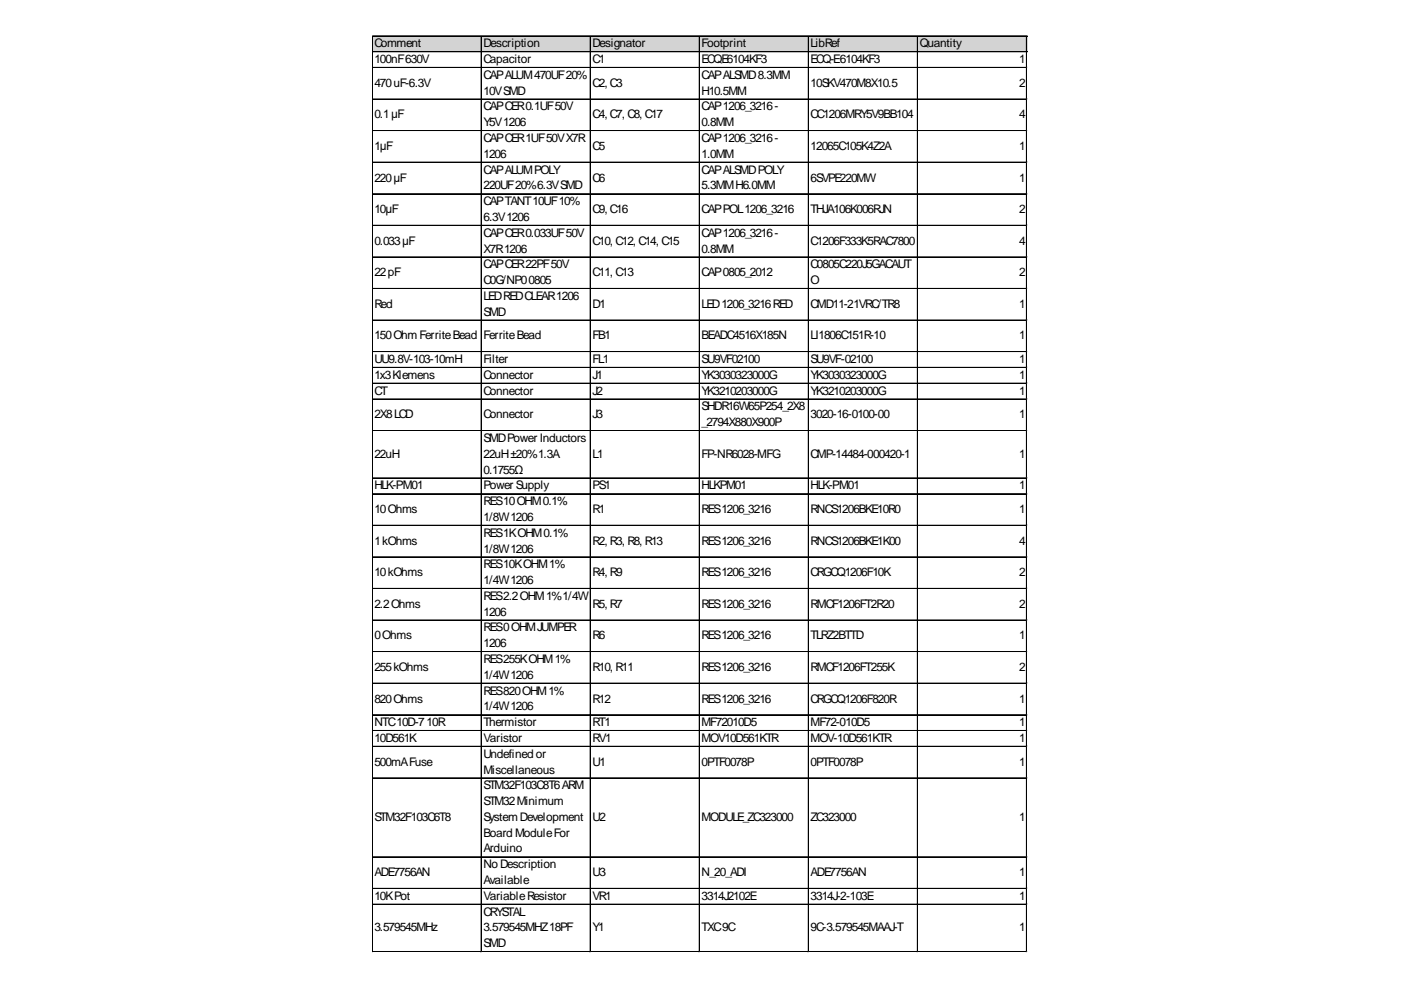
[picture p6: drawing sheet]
<svg xmlns="http://www.w3.org/2000/svg" width="297mm" height="210mm" viewBox="0 0 297 210" stroke-linecap="round" stroke-linejoin="round" font-family="sans-serif">
<defs><g id="words">
<g font-size="2.5">
<text x="79.4" y="10">Comment</text>
<text x="102.5" y="10">Description</text>
<text x="125.6" y="10">Designator</text>
<text x="148.8" y="10">Footprint</text>
<text x="171.9" y="10">LibRef</text>
<text x="195" y="10">Quantity</text>
<text x="79.4" y="13.4">100nF630V</text>
<text x="102.5" y="13.4">Capacitor</text>
<text x="102.5" y="16.7">CAPALUM470UF20%</text>
<text x="125.6" y="13.4">C1</text>
<text x="148.8" y="13.4">ECQE6104KF3</text>
<text x="148.8" y="16.7">CAPALSMD8.3MM</text>
<text x="171.9" y="13.4">ECQ-E6104KF3</text>
<text x="216.1" y="13.4">1</text>
<text x="79.4" y="18.4">470uF-6.3V</text>
<text x="102.5" y="20.1">10VSMD</text>
<text x="102.5" y="23.4">CAPCER0.1UF50V</text>
<text x="125.6" y="18.4">C2, C3</text>
<text x="148.8" y="20.1">H10.5MM</text>
<text x="148.8" y="23.4">CAP1206_3216-</text>
<text x="171.9" y="18.4">10SKV470M8X10.5</text>
<text x="216.1" y="18.4">2</text>
<text x="79.4" y="25.1">0.1µF</text>
<text x="102.5" y="26.8">Y5V1206</text>
<text x="125.6" y="25.1">C4, C7, C8, C17</text>
<text x="148.8" y="26.8">0.8MM</text>
<text x="171.9" y="25.1">CC1206MRY5V9BB104</text>
<text x="216.1" y="25.1">4</text>
<text x="79.4" y="31.8">1µF</text>
<text x="102.5" y="30.1">CAPCER1UF50VX7R</text>
<text x="102.5" y="33.5">1206</text>
<text x="125.6" y="31.8">C5</text>
<text x="148.8" y="30.1">CAP1206_3216-</text>
<text x="148.8" y="33.5">1.0MM</text>
<text x="171.9" y="31.8">12065C105K4Z2A</text>
<text x="216.1" y="31.8">1</text>
<text x="79.4" y="38.5">220µF</text>
<text x="102.5" y="36.8">CAPALUMPOLY</text>
<text x="102.5" y="40.2">220UF20%6.3VSMD</text>
<text x="125.6" y="38.5">C6</text>
<text x="148.8" y="36.8">CAPALSMDPOLY</text>
<text x="148.8" y="40.2">5.3MMH6.0MM</text>
<text x="171.9" y="38.5">6SVPE220MW</text>
<text x="216.1" y="38.5">1</text>
<text x="79.4" y="45.2">10µF</text>
<text x="102.5" y="43.5">CAPTANT10UF10%</text>
<text x="102.5" y="46.9">6.3V1206</text>
<text x="125.6" y="45.2">C9, C16</text>
<text x="148.8" y="45.2">CAPPOL1206_3216</text>
<text x="171.9" y="45.2">THJA106K006RJN</text>
<text x="216.1" y="45.2">2</text>
<text x="79.4" y="51.9">0.033µF</text>
<text x="102.5" y="50.2">CAPCER0.033UF50V</text>
<text x="102.5" y="53.5">X7R1206</text>
<text x="125.6" y="51.9">C10, C12, C14, C15</text>
<text x="148.8" y="50.2">CAP1206_3216-</text>
<text x="148.8" y="53.5">0.8MM</text>
<text x="171.9" y="51.9">C1206F333K5RAC7800</text>
<text x="216.1" y="51.9">4</text>
<text x="79.4" y="58.6">22pF</text>
<text x="102.5" y="56.9">CAPCER22PF50V</text>
<text x="125.6" y="58.6">C11, C13</text>
<text x="148.8" y="58.6">CAP0805_2012</text>
<text x="171.9" y="56.9">C0805C220J5GACAUT</text>
<text x="216.1" y="58.6">2</text>
<text x="79.4" y="65.3">Red</text>
<text x="102.5" y="60.2">C0G/NP00805</text>
<text x="102.5" y="63.6">LEDREDCLEAR1206</text>
<text x="125.6" y="65.3">D1</text>
<text x="148.8" y="65.3">LED1206_3216RED</text>
<text x="171.9" y="60.2">O</text>
<text x="171.9" y="65.3">CMD11-21VRC/TR8</text>
<text x="216.1" y="65.3">1</text>
<text x="79.4" y="72">150OhmFerriteBead</text>
<text x="102.5" y="66.9">SMD</text>
<text x="102.5" y="72">FerriteBead</text>
<text x="125.6" y="72">FB1</text>
<text x="148.8" y="72">BEADC4516X185N</text>
<text x="171.9" y="72">LI1806C151R-10</text>
<text x="216.1" y="72">1</text>
<text x="79.4" y="77">UU9.8V-103-10mH</text>
<text x="102.5" y="77">Filter</text>
<text x="125.6" y="77">FL1</text>
<text x="148.8" y="77">SU9VF02100</text>
<text x="171.9" y="77">SU9VF-02100</text>
<text x="216.1" y="77">1</text>
<text x="79.4" y="80.3">1x3Klemens</text>
<text x="79.4" y="83.7">CT</text>
<text x="102.5" y="80.3">Connector</text>
<text x="102.5" y="83.7">Connector</text>
<text x="125.6" y="80.3">J1</text>
<text x="125.6" y="83.7">J2</text>
<text x="148.8" y="80.3">YK3030323000G</text>
<text x="148.8" y="83.7">YK3210203000G</text>
<text x="171.9" y="80.3">YK3030323000G</text>
<text x="171.9" y="83.7">YK3210203000G</text>
<text x="216.1" y="80.3">1</text>
<text x="216.1" y="83.7">1</text>
<text x="79.4" y="88.7">2X8LCD</text>
<text x="102.5" y="88.7">Connector</text>
<text x="125.6" y="88.7">J3</text>
<text x="148.8" y="87">SHDR16W65P254_2X8</text>
<text x="171.9" y="88.7">3020-16-0100-00</text>
<text x="216.1" y="88.7">1</text>
<text x="102.5" y="93.7">SMDPower Inductors</text>
<text x="148.8" y="90.4">_2794X880X900P</text>
<text x="79.4" y="97.1">22uH</text>
<text x="102.5" y="97.1">22uH±20%1.3A</text>
<text x="102.5" y="100.4">0.1755Ω</text>
<text x="125.6" y="97.1">L1</text>
<text x="148.8" y="97.1">FP-NR6028-MFG</text>
<text x="171.9" y="97.1">CMP-14484-000420-1</text>
<text x="216.1" y="97.1">1</text>
<text x="79.4" y="103.8">HLK-PM01</text>
<text x="102.5" y="103.8">Power Supply</text>
<text x="102.5" y="107.1">RES10OHM0.1%</text>
<text x="125.6" y="103.8">PS1</text>
<text x="148.8" y="103.8">HLKPM01</text>
<text x="171.9" y="103.8">HLK-PM01</text>
<text x="216.1" y="103.8">1</text>
<text x="79.4" y="108.8">10Ohms</text>
<text x="102.5" y="110.5">1/8W1206</text>
<text x="102.5" y="113.8">RES1KOHM0.1%</text>
<text x="125.6" y="108.8">R1</text>
<text x="148.8" y="108.8">RES1206_3216</text>
<text x="171.9" y="108.8">RNCS1206BKE10R0</text>
<text x="216.1" y="108.8">1</text>
<text x="79.4" y="115.5">1kOhms</text>
<text x="102.5" y="117.1">1/8W1206</text>
<text x="125.6" y="115.5">R2, R3, R8, R13</text>
<text x="148.8" y="115.5">RES1206_3216</text>
<text x="171.9" y="115.5">RNCS1206BKE1K00</text>
<text x="216.1" y="115.5">4</text>
<text x="79.4" y="122.2">10kOhms</text>
<text x="102.5" y="120.5">RES10KOHM1%</text>
<text x="102.5" y="123.8">1/4W1206</text>
<text x="125.6" y="122.2">R4, R9</text>
<text x="148.8" y="122.2">RES1206_3216</text>
<text x="171.9" y="122.2">CRGCQ1206F10K</text>
<text x="216.1" y="122.2">2</text>
<text x="79.4" y="128.9">2.2Ohms</text>
<text x="102.5" y="127.2">RES2.2OHM1%1/4W</text>
<text x="102.5" y="130.5">1206</text>
<text x="125.6" y="128.9">R5, R7</text>
<text x="148.8" y="128.9">RES1206_3216</text>
<text x="171.9" y="128.9">RMCF1206FT2R20</text>
<text x="216.1" y="128.9">2</text>
<text x="79.4" y="135.6">0Ohms</text>
<text x="102.5" y="133.9">RES0OHMJUMPER</text>
<text x="102.5" y="137.2">1206</text>
<text x="125.6" y="135.6">R6</text>
<text x="148.8" y="135.6">RES1206_3216</text>
<text x="171.9" y="135.6">TLRZ2BTTD</text>
<text x="216.1" y="135.6">1</text>
<text x="79.4" y="142.3">255kOhms</text>
<text x="102.5" y="140.6">RES255KOHM1%</text>
<text x="102.5" y="143.9">1/4W1206</text>
<text x="125.6" y="142.3">R10, R11</text>
<text x="148.8" y="142.3">RES1206_3216</text>
<text x="171.9" y="142.3">RMCF1206FT255K</text>
<text x="216.1" y="142.3">2</text>
<text x="79.4" y="148.9">820Ohms</text>
<text x="102.5" y="147.3">RES820OHM1%</text>
<text x="125.6" y="148.9">R12</text>
<text x="148.8" y="148.9">RES1206_3216</text>
<text x="171.9" y="148.9">CRGCQ1206F820R</text>
<text x="216.1" y="148.9">1</text>
<text x="79.4" y="154">NTC10D-710R</text>
<text x="102.5" y="150.6">1/4W1206</text>
<text x="102.5" y="154">Thermistor</text>
<text x="125.6" y="154">RT1</text>
<text x="148.8" y="154">MF72010D5</text>
<text x="171.9" y="154">MF72-010D5</text>
<text x="216.1" y="154">1</text>
<text x="79.4" y="157.3">10D561K</text>
<text x="102.5" y="157.3">Varistor</text>
<text x="102.5" y="160.7">Undefined or</text>
<text x="125.6" y="157.3">RV1</text>
<text x="148.8" y="157.3">MOV10D561KTR</text>
<text x="171.9" y="157.3">MOV-10D561KTR</text>
<text x="216.1" y="157.3">1</text>
<text x="79.4" y="162.3">500mAFuse</text>
<text x="102.5" y="164">Miscellaneous</text>
<text x="102.5" y="167.4">STM32F103C8T6ARM</text>
<text x="125.6" y="162.3">U1</text>
<text x="148.8" y="162.3">0PTF0078P</text>
<text x="171.9" y="162.3">0PTF0078P</text>
<text x="216.1" y="162.3">1</text>
<text x="102.5" y="170.7">STM32Minimum</text>
<text x="79.4" y="174.1">STM32F103C6T8</text>
<text x="102.5" y="174.1">SystemDevelopment</text>
<text x="102.5" y="177.4">Board ModuleFor</text>
<text x="125.6" y="174.1">U2</text>
<text x="148.8" y="174.1">MODULE_ZC323000</text>
<text x="171.9" y="174.1">ZC323000</text>
<text x="216.1" y="174.1">1</text>
<text x="79.4" y="185.8">ADE7756AN</text>
<text x="102.5" y="180.7">Arduino</text>
<text x="102.5" y="184.1">No Description</text>
<text x="125.6" y="185.8">U3</text>
<text x="148.8" y="185.8">N_20_ADI</text>
<text x="171.9" y="185.8">ADE7756AN</text>
<text x="216.1" y="185.8">1</text>
<text x="79.4" y="190.8">10KPot</text>
<text x="102.5" y="187.4">Available</text>
<text x="102.5" y="190.8">VariableResistor</text>
<text x="125.6" y="190.8">VR1</text>
<text x="148.8" y="190.8">3314J2102E</text>
<text x="171.9" y="190.8">3314J-2-103E</text>
<text x="216.1" y="190.8">1</text>
<text x="79.4" y="197.5">3.579545MHz</text>
<text x="102.5" y="194.1">CRYSTAL</text>
<text x="102.5" y="197.5">3.579545MHZ18PF</text>
<text x="125.6" y="197.5">Y1</text>
<text x="148.8" y="197.5">TXC9C</text>
<text x="171.9" y="197.5">9C-3.579545MAAJ-T</text>
<text x="216.1" y="197.5">1</text>
<text x="102.5" y="200.8">SMD</text>
</g>
</g></defs>
<path d="M79 7.7h138.8v3.4h-138.8z" fill="#d3d3d3"/>
<g fill="none" stroke="#000" stroke-width=".21">
<path d="M78.9 7.6v194.3M79 7.6v194.3M79 7.6h138.8M79 7.7h138.8M79 10.9h138.8M79 11h138.8M79 14.3h138.8M79 14.4h138.8M102 7.8v194.1M102.1 7.8v194.1M125.1 7.8v194.1M125.2 7.8v194.1"/>
<path d="M148.2 7.8v194.1M148.3 7.8v194.1M171.4 7.8v194.1M171.5 7.8v194.1M194.5 7.8v194.1M194.6 7.8v194.1M217.6 7.8v194.1M217.7 7.8v194.1M79 21h138.8M79 21.1h138.8M79 27.7h138.8M79 27.8h138.8"/>
<path d="M79 34.4h138.8M79 34.5h138.8M79 41.1h138.8M79 41.2h138.8M79 47.8h138.8M79 54.5h138.8M79 61.2h138.8M79 67.8h138.8M79 67.9h138.8M79 74.5h138.8M79 74.6h138.8M79 77.9h138.8"/>
<path d="M79 78h138.8M79 81.2h138.8M79 81.3h138.8M79 84.6h138.8M79 84.7h138.8M79 91.3h138.8M79 91.4h138.8M79 101.3h138.8M79 101.4h138.8M79 104.7h138.8M79 111.4h138.8M79 118.1h138.8"/>
<path d="M79 124.7h138.8M79 124.8h138.8M79 131.4h138.8M79 131.5h138.8M79 138.1h138.8M79 138.2h138.8M79 144.8h138.8M79 144.9h138.8M79 151.5h138.8M79 151.6h138.8M79 154.9h138.8M79 155h138.8"/>
<path d="M79 158.2h138.8M79 158.3h138.8M79 164.9h138.8M79 165h138.8M79 181.7h138.8M79 188.3h138.8M79 188.4h138.8M79 191.7h138.8M79 191.8h138.8M79 201.7h138.8M79 201.8h138.8"/>
</g>
<path d="M78.9 201.9h.1" fill="none" stroke="#e0e0e0" stroke-width=".21"/>
<path d="M78.9 201.9h.1z" fill="#e0e0e0"/>
<path d="M102 201.9h.1" fill="none" stroke="#e0e0e0" stroke-width=".21"/>
<path d="M102 201.9h.2z" fill="#e0e0e0"/>
<path d="M125.1 201.9h.1" fill="none" stroke="#e0e0e0" stroke-width=".21"/>
<path d="M125.1 201.9h.2z" fill="#e0e0e0"/>
<path d="M148.2 201.9h.1" fill="none" stroke="#e0e0e0" stroke-width=".21"/>
<path d="M148.2 201.9h.2z" fill="#e0e0e0"/>
<path d="M171.4 201.9h.1" fill="none" stroke="#e0e0e0" stroke-width=".21"/>
<path d="M171.4 201.9h.1z" fill="#e0e0e0"/>
<path d="M194.5 201.9h.1" fill="none" stroke="#e0e0e0" stroke-width=".21"/>
<path d="M194.5 201.9h.2z" fill="#e0e0e0"/>
<path d="M217.6 201.9h.1" fill="none" stroke="#e0e0e0" stroke-width=".21"/>
<path d="M217.6 201.9h.2z" fill="#e0e0e0"/>
<path d="M217.8 14.3h.1" fill="none" stroke="#e0e0e0" stroke-width=".21"/>
<path d="M217.8 14.3v.2z" fill="#e0e0e0"/>
<path d="M217.8 21h.1" fill="none" stroke="#e0e0e0" stroke-width=".21"/>
<path d="M217.8 21v.2z" fill="#e0e0e0"/>
<path d="M217.8 27.7h.1" fill="none" stroke="#e0e0e0" stroke-width=".21"/>
<path d="M217.8 27.7v.1z" fill="#e0e0e0"/>
<path d="M217.8 34.4h.1" fill="none" stroke="#e0e0e0" stroke-width=".21"/>
<path d="M217.8 34.4v.1z" fill="#e0e0e0"/>
<path d="M217.8 41.1h.1" fill="none" stroke="#e0e0e0" stroke-width=".21"/>
<path d="M217.8 41.1v.1z" fill="#e0e0e0"/>
<path d="M217.8 47.8h.1" fill="none" stroke="#e0e0e0" stroke-width=".21"/>
<path d="M217.8 47.8v.1z" fill="#e0e0e0"/>
<path d="M217.8 54.5h.1" fill="none" stroke="#e0e0e0" stroke-width=".21"/>
<path d="M217.8 54.5v.1z" fill="#e0e0e0"/>
<path d="M217.8 61.2h.1" fill="none" stroke="#e0e0e0" stroke-width=".21"/>
<path d="M217.8 61.2v.1z" fill="#e0e0e0"/>
<path d="M217.8 67.8h.1" fill="none" stroke="#e0e0e0" stroke-width=".21"/>
<path d="M217.8 67.8v.2z" fill="#e0e0e0"/>
<path d="M217.8 74.5h.1" fill="none" stroke="#e0e0e0" stroke-width=".21"/>
<path d="M217.8 74.5v.2z" fill="#e0e0e0"/>
<path d="M217.8 77.9h.1" fill="none" stroke="#e0e0e0" stroke-width=".21"/>
<path d="M217.8 77.9v.2z" fill="#e0e0e0"/>
<path d="M217.8 81.2h.1" fill="none" stroke="#e0e0e0" stroke-width=".21"/>
<path d="M217.8 81.2v.2z" fill="#e0e0e0"/>
<path d="M217.8 84.6h.1" fill="none" stroke="#e0e0e0" stroke-width=".21"/>
<path d="M217.8 84.6v.1z" fill="#e0e0e0"/>
<path d="M217.8 91.3h.1" fill="none" stroke="#e0e0e0" stroke-width=".21"/>
<path d="M217.8 91.3v.1z" fill="#e0e0e0"/>
<path d="M217.8 101.3h.1" fill="none" stroke="#e0e0e0" stroke-width=".21"/>
<path d="M217.8 101.3v.2z" fill="#e0e0e0"/>
<path d="M217.8 104.7h.1" fill="none" stroke="#e0e0e0" stroke-width=".21"/>
<path d="M217.8 104.7v.1z" fill="#e0e0e0"/>
<path d="M217.8 111.4h.1" fill="none" stroke="#e0e0e0" stroke-width=".21"/>
<path d="M217.8 111.4v.1z" fill="#e0e0e0"/>
<path d="M217.8 118.1h.1" fill="none" stroke="#e0e0e0" stroke-width=".21"/>
<path d="M217.8 118.1v.1z" fill="#e0e0e0"/>
<path d="M217.8 124.7h.1" fill="none" stroke="#e0e0e0" stroke-width=".21"/>
<path d="M217.8 124.7v.2z" fill="#e0e0e0"/>
<path d="M217.8 131.4h.1" fill="none" stroke="#e0e0e0" stroke-width=".21"/>
<path d="M217.8 131.4v.2z" fill="#e0e0e0"/>
<path d="M217.8 138.1h.1" fill="none" stroke="#e0e0e0" stroke-width=".21"/>
<path d="M217.8 138.1v.2z" fill="#e0e0e0"/>
<path d="M217.8 144.8h.1" fill="none" stroke="#e0e0e0" stroke-width=".21"/>
<path d="M217.8 144.8v.2z" fill="#e0e0e0"/>
<path d="M217.8 151.5h.1" fill="none" stroke="#e0e0e0" stroke-width=".21"/>
<path d="M217.8 151.5v.2z" fill="#e0e0e0"/>
<path d="M217.8 154.9h.1" fill="none" stroke="#e0e0e0" stroke-width=".21"/>
<path d="M217.8 154.9v.1z" fill="#e0e0e0"/>
<path d="M217.8 158.2h.1" fill="none" stroke="#e0e0e0" stroke-width=".21"/>
<path d="M217.8 158.2v.2z" fill="#e0e0e0"/>
<path d="M217.8 164.9h.1" fill="none" stroke="#e0e0e0" stroke-width=".21"/>
<path d="M217.8 164.9v.2z" fill="#e0e0e0"/>
<path d="M217.8 181.7h.1" fill="none" stroke="#e0e0e0" stroke-width=".21"/>
<path d="M217.8 181.7v.1z" fill="#e0e0e0"/>
<path d="M217.8 188.3h.1" fill="none" stroke="#e0e0e0" stroke-width=".21"/>
<path d="M217.8 188.3v.2z" fill="#e0e0e0"/>
<path d="M217.8 191.7h.1" fill="none" stroke="#e0e0e0" stroke-width=".21"/>
<path d="M217.8 191.7v.2z" fill="#e0e0e0"/>
<path d="M217.8 201.7h.1" fill="none" stroke="#e0e0e0" stroke-width=".21"/>
<path d="M217.8 201.7v.2z" fill="#e0e0e0"/>
<use href="#words"/>
</svg>
